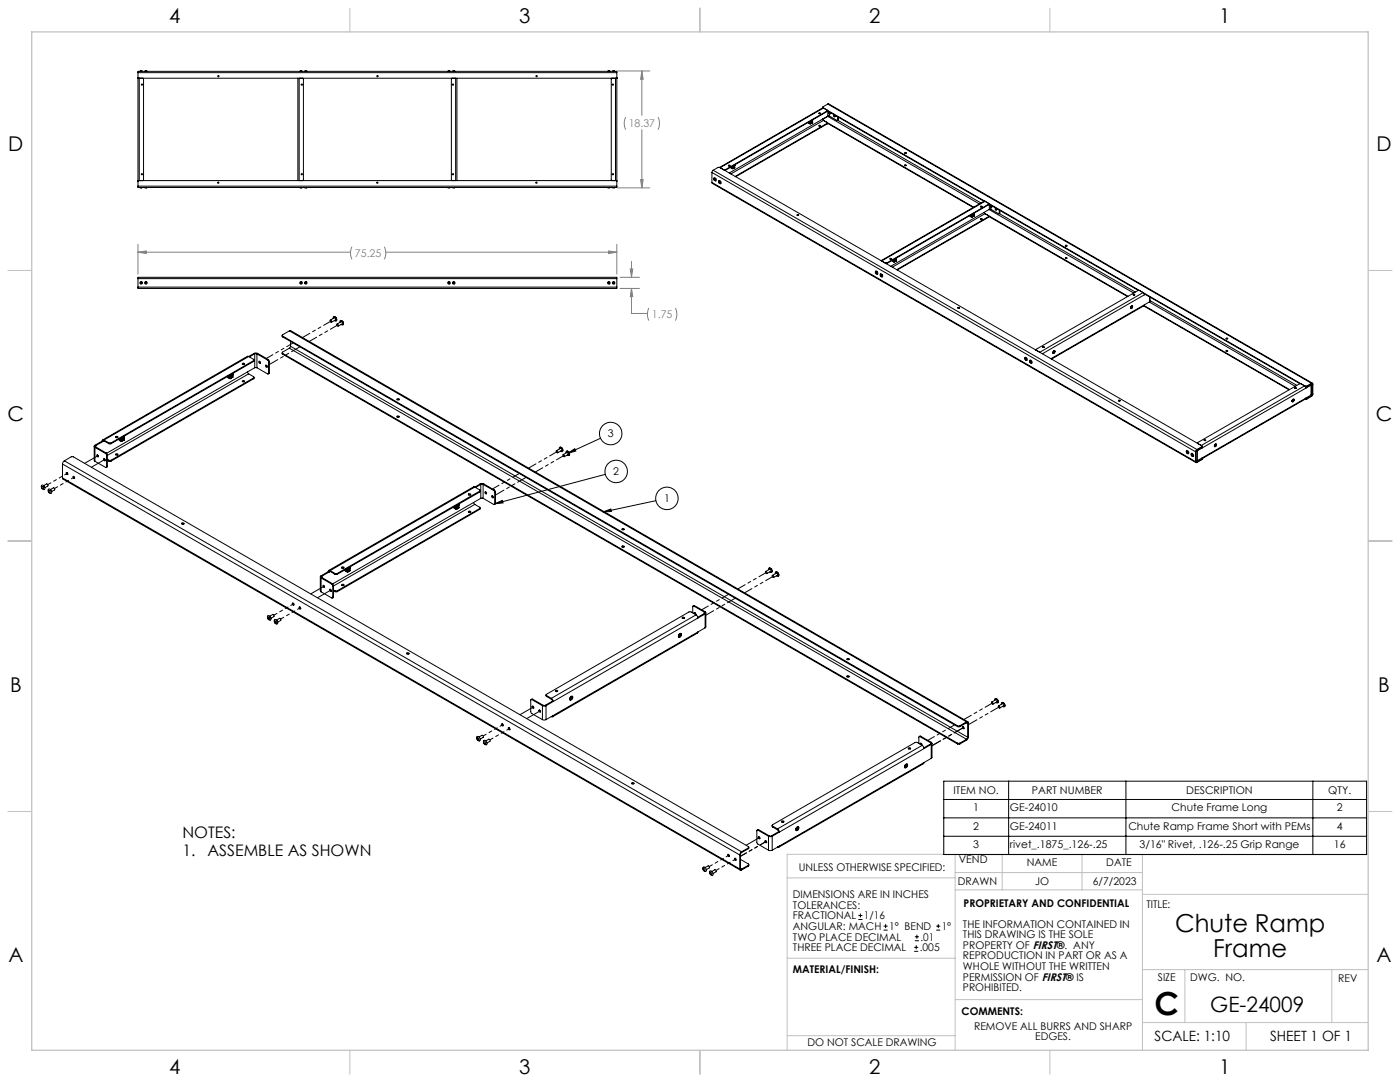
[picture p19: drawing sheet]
<svg xmlns="http://www.w3.org/2000/svg" width="559mm" height="432mm" viewBox="0 0 559 432" stroke-linecap="round" stroke-linejoin="round" font-family="sans-serif">
<defs><g id="words">
<text font-size="12.7" x="460.9" y="405.2">C</text>
<g font-size="9.9">
<text x="469" y="372">Chute Ramp</text>
<text x="484.2" y="381.9">Frame</text>
</g>
<text font-size="8.5" x="483.1" y="404">GE-24009</text>
<g font-size="8.1">
<text x="67.6" y="9.3">4</text>
<text x="207.3" y="9.3">3</text>
<text x="347" y="9.3">2</text>
<text x="486.7" y="9.3">1</text>
<text x="3.3" y="60.1">D</text>
<text x="549.4" y="60.1">D</text>
<text x="3" y="168">C</text>
<text x="549.1" y="168">C</text>
<text x="4" y="276">B</text>
<text x="550.1" y="276">B</text>
<text x="3.3" y="383.9">A</text>
<text x="549.4" y="383.9">A</text>
<text x="67.6" y="428.4">4</text>
<text x="207.3" y="428.4">3</text>
<text x="347" y="428.4">2</text>
<text x="486.7" y="428.4">1</text>
</g>
<g font-size="6.3">
<text x="72.8" y="334.4">NOTES:</text>
<text x="72.8" y="341.8">1.</text>
<text x="82.8" y="341.8">ASSEMBLE AS SHOWN</text>
</g>
<g font-size="5.6">
<text x="460.9" y="415.2">SCALE: 1:10</text>
<text x="507" y="415.2">SHEET 1 OF 1</text>
</g>
<g font-size="4.2" fill="#808080">
<text x="250.9" y="50.8">18.37</text>
<text x="141.7" y="102.6">75.25</text>
<text x="260.2" y="127">1.75</text>
</g>
<g font-size="4.2">
<text x="242.6" y="174.5">3</text>
<text x="244.8" y="189.6">2</text>
<text x="265" y="200.4">1</text>
<text x="380.6" y="316.9">ITEM NO.</text>
<text x="411.9" y="316.9">PART NUMBER</text>
<text x="473.5" y="316.9">DESCRIPTION</text>
<text x="530.2" y="316.9">QTY.</text>
<text x="388.5" y="323.8">1</text>
<text x="403.1" y="323.8">GE-24010</text>
<text x="467.6" y="323.8">Chute Frame Long</text>
<text x="533.6" y="323.8">2</text>
<text x="388.5" y="331.2">2</text>
<text x="403.1" y="331.2">GE-24011</text>
<text x="450.4" y="331.2">Chute Ramp Frame Short with PEMs</text>
<text x="533.6" y="331.2">4</text>
<text x="388.5" y="338.5">3</text>
<text x="403.1" y="338.5">rivet_.1875_.126-.25</text>
<text x="454.8" y="338.5">3/16&quot; Rivet, .126-.25 Grip Range</text>
<text x="532.4" y="338.5">16</text>
<text x="318.8" y="347.7">UNLESS OTHERWISE SPECIFIED:</text>
<text x="382.7" y="344.5">VEND</text>
<text x="409.9" y="345.7">NAME</text>
<text x="441.6" y="345.7">DATE</text>
<text x="382.3" y="353.3">DRAWN</text>
<text x="413.2" y="353.3">JO</text>
<text x="436.2" y="353.3">6/7/2023</text>
<text x="316.5" y="358.5">DIMENSIONS ARE IN INCHES</text>
<text x="316.5" y="362.7">TOLERANCES:</text>
<text x="384.6" y="361.9">PROPRIETARY AND CONFIDENTIAL</text>
<text x="457.6" y="362.3">TITLE:</text>
<text x="316.5" y="371.2">ANGULAR: MACH</text>
<text x="316.5" y="366.9">FRACTIONAL</text>
<text x="344.8" y="366.9">1/16</text>
<text x="354.9" y="371.2">1° BEND</text>
<text x="375.9" y="371.2">1°</text>
<text x="384.4" y="370.2">THE INFORMATION CONTAINED IN</text>
<text x="316.5" y="375.4">TWO PLACE DECIMAL</text>
<text x="367.4" y="375.4">.01</text>
<text x="384.4" y="374.4">THIS DRAWING IS THE SOLE</text>
<text x="316.5" y="379.6">THREE PLACE DECIMAL</text>
<text x="367.1" y="379.6">.005</text>
<text x="384.4" y="378.6">PROPERTY OF FIRST®. ANY</text>
<text x="384.4" y="382.9">REPRODUCTION IN PART OR AS A</text>
<text x="316.5" y="388.4">MATERIAL/FINISH:</text>
<text x="384.4" y="387.1">WHOLE WITHOUT THE WRITTEN</text>
<text x="384.4" y="391.3">PERMISSION OF FIRST® IS</text>
<text x="384.4" y="395.6">PROHIBITED.</text>
<text x="462.2" y="391.3">SIZE</text>
<text x="475.1" y="391.3">DWG. NO.</text>
<text x="534.1" y="391.8">REV</text>
<text x="383.8" y="405.1">COMMENTS:</text>
<text x="388.8" y="410.9">REMOVE ALL BURRS AND SHARP</text>
<text x="322.3" y="417.6">DO NOT SCALE DRAWING</text>
<text x="413.2" y="415.2">EDGES.</text>
</g>
</g></defs>
<g fill="none" stroke="#c0c0c0" stroke-width=".4">
<path d="M139.7 3.2v9.5M279.4 3.2v9.5M419.1 3.2v9.5M3.1 107.9h9.6M546.1 107.9h9.5M3.1 215.9h9.6M546.1 215.9h9.5M3.1 323.8h9.6M546.1 323.8h9.5M314.2 350.3h67M381.2 340.9v78.2M381.2 355.1h74.8"/>
<path d="M381.2 348.2h74.8M400 340.9v14.2M431.9 340.9v14.2M456 340.9v78.2M456 356.9h90.1M546.1 340.9h-231.9v78.2M314.2 382.4h67.2M381.2 398.9h74.8M456 387h90.1M472.9 387v21.1M531.6 387v21.1M139.7 419.1v9.6"/>
<path d="M279.4 419.1v9.6M314.2 413.3h67M419.1 419.1v9.6M456 408.1h90.1M497.4 408.1v11"/>
</g>
<path d="M12.7 12.7h533.4v406.4h-533.4z" fill="none" stroke="#c0c0c0" stroke-width=".5"/>
<g fill="none" stroke="#000" stroke-width=".4">
<path d="M55.1 31.2h.3M55.1 29v-.5h191.1v.5M55.1 30.9l.3 .3M55.1 29v45.3M55.1 29h191.1M55.3 31.2h.1M55.4 31.2h190.5M55.6 31.2v40.9M55.8 28.5h1M57 31.2l.3 .3v40.3l-.3 .3M57.7 28.5h1M118.9 31.2v40.9"/>
<path d="M119.4 31.2v40.9M119.7 28.5h.9M120.8 31.2l.3 .3v40.3l-.3 .3M121.6 28.5h1M178.7 28.5h1M180.5 31.2l-.3 .3v40.3l.3 .3M180.6 28.5h1M181.9 31.2v40.9M182.4 31.2v40.9M242.5 28.5h1M244.3 31.2l-.3 .3v40.3l.3 .3M244.4 28.5h1"/>
<path d="M245.7 31.2v40.9M245.9 31.2h.3M246 31.2h.1M246.2 30.9l-.3 .3M246.2 29v45.3M322.7 48.9l.6 .5M322.7 48.8v.1M322.7 48.9l.4 .2M323.1 49.1l.6 .3M323.3 49h.1M323.3 48.5l-.2 .6M323.3 49l-.1 .1"/>
<path d="M323.3 49.1h-.2M323.3 49.1h.1M323.3 49v.1M323.3 49.1h-.1M323.4 48.4l-.3 .7M323.7 48.4l.2 .1zM323.8 48.2h.1M323.8 48.2v.1M323.9 48.5l-.5 .5M323.9 48.3h.1M323.9 48.1v.1M323.9 48.5h.1"/>
<path d="M323.9 49h.1M323.9 48.2h.1M323.9 48.2h-.1M324 48.9h.1M324 48.9v.1M324 48l.2 .4M324 48.5a.39 .39 0 0 0-.5-.1 .39 .39 0 0 0-.1 .6M324 48.5l-.2 .5h-.4M324 49h.1M324 49h-.1M324 48.9l-.1 .1M324.1 48h.1"/>
<path d="M324.1 48l.1 .4M324.2 48.4l-.1 .5a.51 .51 0 0 1-.4 .5 .51 .51 0 0 1-.6-.3M326.9 45.3h.6M326.9 50.3h.6M328.4 47.5l.3 .5M328.4 42.8v.3M328.4 47.5l-37.3 21.5M328.5 43l192.4 111.1M328.5 43h.1M328.7 43.1l-41.3 23.8 1.6 .9 .5-.1M328.7 43.1l1.5 .9-.1 .3M328.7 43.1h-.4l-41.1 23.7"/>
<path d="M328.7 48l1.4 .9v.3M328.7 48l60 34.7M328.7 48l-37 21.4M330.1 44.3l-40.6 23.4M330.1 44.3v.2M330.1 49.2v.3M330.1 44.5l-40.6 23.5M330.1 49.2l-36.7 21.2M330.1 49.5l-36.4 21M330.2 44.1l-.1 .4M330.2 49.1l-.1 .4M330.2 44.2l62.5 36.1"/>
<path d="M330.2 49.2l58.2 33.6M330.4 46.3h.6M330.4 41.5l-1.9 1.1v.4M330.4 41.5h.4l193.1 111.4M330.4 46.5l-2 1.2M330.4 46.3l-2 1.2M330.4 41.5l193.1 111.5M330.4 44.3v2M330.4 46.5l60.5 34.9M330.6 46.2l-.2 .3M331 46.3l3.2 1.8 .2-.2M331 44.7v.1"/>
<path d="M331 45.5v.8M331.2 44.8l-.3 .1M331.8 45.2l-.5 .3M332.8 46l.4 .6-.3-.1zM333.1 45.9l-.3 .1M333.8 46.3l-.6 .3M334.4 46.6v1.3M334.4 48l57.1 33M334.6 47.8l-.3 .3M334.6 47.8l-.2 .1M334.6 46.7v1.1M55.1 72.1h.3"/>
<path d="M55.1 74.3v.5h191.1v-.5M55.1 74.3h191.1M55.3 72.1h.1M55.4 72.1l-.3 .3M55.4 72.1h190.5M55.8 74.8h1M57.7 74.8h1M119.7 74.8h.9M121.6 74.8h1M178.7 74.8h1M180.6 74.8h1M242.5 74.8h1"/>
<path d="M244.4 74.8h1M245.9 72.1h.3M245.9 72.1l.3 .3M246 72.1h.1M284.2 72.8l.1 .4 193.1 111.4M284.2 68.8l193 111.5M284.2 72.8l193 111.5M284.2 68.8v4M284.7 67.9l-.5 .9M284.7 67.9l193 111.5M285 71.3l.4 .2v.5zM287 72.1l.5 .1a.58 .58 0 0 1 .5 .7 .58 .58 0 0 1-.7 .5 .58 .58 0 0 1-.5-.7z"/>
<path d="M287 72.5l.4 .6-.3-.1zM287.2 66.8l-.5-.1-2 1.2M287.2 66.8l192.5 111.1v.4M289.5 68l-.2 .1M289.5 67.7v.3M290.8 66.2h.6M292.1 66.9l.1 .4h.5M292.1 66.9l-.4-.2 .5 .6M292.1 66.9h.1M292.2 66.9h.1M292.3 66.9h.1M292.3 66.4l-.2 .5"/>
<path d="M292.3 66.9l-.1 .1M292.3 66.8l-.1 .1M292.4 66.3l-.2 .6M292.6 66.3l.3 .2M292.7 66.3l.2 .2M292.7 67.2v.1M293 66.9h.1M292.9 66.5l-.3 .4-.2-.1M292.9 67h.1M292.9 66.5h.1M292.9 66.1h.1M292.9 66h.1"/>
<path d="M292.9 66v.1M292.9 66.9h.1M292.9 66.1h-.1M293 66l.2 .3M293.1 65.9h.1M293.1 65.9l.1 .4M293.2 66.3l-.1 .6a.44 .44 0 0 1-.5 .4 .44 .44 0 0 1-.4-.4M361.1 61.1h.6M361.1 66.1h.6M318.1 85.8h.7l-.5 .2zM318.7 85.9h-.5M318.7 85.9h.1"/>
<path d="M387.1 86.1l.6 .5M387.1 86v.1M387.1 86.1l.5 .3M387.6 86.4l.5 .2M387.7 85.7l-.1 .7M387.7 86.3h.1M387.7 86.2l-.1 .2M387.8 86.3h.1M387.8 86.3l-.1 .1M387.8 85.6l-.2 .8M388.1 85.6l.2 .1zM388.1 86.6h.1"/>
<path d="M388.3 85.4h.1M388.3 85.4v.1M388.3 85.7l-.5 .5M388.3 85.5h.1M388.3 85.3h.1M388.3 85.7h.2M388.4 86.1l-.1 .1M388.4 86.1h.1M388.4 85.3l-.1 .1M388.4 86.3h.1M388.4 86.2h.1M388.4 86.1v.1"/>
<path d="M388.4 85.3l.3 .2M388.5 85.7h-.4l-.3 .5M388.5 85.7l-.3 .6-.4-.1M388.5 86.1h.1M388.5 86.1l-.1 .1M388.5 85.2h.1M388.5 85.2l.2 .3M388.7 85.5l-.1 .6a.51 .51 0 0 1-.4 .5 .51 .51 0 0 1-.6-.2M388.7 85.5v.2M391.3 87.3l.7 .1-.3 .2zM391.4 82.5h.6M391.4 87.5h.6"/>
<path d="M392.8 80.3h.4M392.8 80.3l-41.1 23.7M392.9 84.7l.3 .6M392.9 84.7l-37.3 21.6M393.2 80.3l-41.3 23.8 1.5 .9h.5M393.2 80.3l1.4 .9-.1 .3M393.2 85.3l1.4 .8-.1 .4M393.2 85.3l57.1 33M393.2 85.3l-37 21.3M394.5 81.5l-40.6 23.5M394.5 81.5v.2M394.5 86.5v.2"/>
<path d="M394.5 81.7l-40.6 23.5M394.5 86.5l-36.6 21.1M394.5 86.7l-36.4 21M394.7 81.3l-.2 .4M394.7 86.3l-.2 .4M394.7 81.5l59.6 34.4M394.7 86.4l55.3 32M394.8 83.6l57.7 33.3M394.9 83.5h.6M394.9 83.5l-2 1.2M394.9 81.6v1.9M395.5 83.5l3.1 1.8 .3-.2"/>
<path d="M395.5 81.9v.2M395.5 82.7v.8M395.6 82l-.2 .1M396.3 82.4l-.6 .3M397.5 83.1l-.2 .2M398.2 83.5l-.6 .3M398.9 83.9v1.2M398.9 85.2l54.2 31.4M399.1 85l-.4 .3M399.1 85l-.2 .1M399.1 84v1M425.3 98.2h.5"/>
<path d="M425.3 97.9l.6 .2-.5 .1zM55.1 114.6v.5h191.1v-.5M55.1 111.2v-.5h191.1v.5M55.1 114.6h191.1M55.1 111.2h191.1M55.1 111.2v3.4M246.2 111.2v3.4M349.5 108.5l.4 .2v.5l-.4-.2zM351.4 109.4a.61 .61 0 0 1 .8 .3 .61 .61 0 0 1-.4 .8l-.4-.4zM351.4 109.7h.3l.2 .6-.4-.1zM353.9 105.2h-.1M353.9 105v.2"/>
<path d="M355.3 103.4h.5M356.2 103.9l.5 .6M356.2 103.9l.4 .2M356.6 104.1l.1 .4h.4M356.6 104.1h.1M356.7 104.1h.1M356.7 103.6l-.1 .5M356.7 104l.1 .1M356.8 104.1h.1M356.9 103.5l-.3 .6M357.1 103.5l.2 .2M357.2 104.5h-.1"/>
<path d="M357.3 104.1h.1M357.3 103.7l-.2 .4-.3-.1M357.3 104.2h.1M357.3 104.1v.1M357.3 103.3h.1M357.3 103.7h.2M357.4 103.3h.1M357.4 103.4h.1M357.4 104.1v.1M357.4 104.1h.1M357.4 103.3l-.1 .1M357.5 103.2l.2 .3"/>
<path d="M357.5 103.7l-.3-.3-.4 .6M357.5 103.7l-.4 .5-.3-.2M357.5 103.1l.2 .4M357.7 103.5l-.2 .6a.44 .44 0 0 1-.4 .4 .44 .44 0 0 1-.5-.4M425.3 103.1h.5M452.3 117.7h.6M456.2 116.8l.6 .9M456.7 117.2l62.1 35.9M456.8 117.7l-40.7 23.5M456.9 117.4h-.2M457.1 117.5l-.3 .2M458.8 118.5v2"/>
<path d="M459 118.6l-.2 1.9M459 120l58.6 33.8M112.6 133.8l.2 .6M112.8 134.1l269.4 155.5M112.8 134.1v.3M112.8 134.4l269.4 155.6M115.5 132l-2.8 1.7 .1 .4M115.5 132h.5l270.3 156M115.5 139l-2.8 1.6 .1 .4M115.5 132l270.3 156.1M115.5 139l270.3 156M116 138.2l-.5 .8"/>
<path d="M116 138.2l270.3 156M116 136.2v2M131.8 127.8l1.7-1 .4 .2v.7l-1.6 .9M133 127.1a.59 .59 0 0 1 .4-.8 .59 .59 0 0 1 .7 .6 .63 .63 0 0 1 .4 .8 .63 .63 0 0 1-.8 .4l-.2-.2M133.3 126.3h.2a1.22 1.22 0 0 1 .8 1.7M134.5 129.4v-.1a.48 .48 0 0 1 .5 .3 .48 .48 0 0 1-.2 .6zM134.5 129.3l1.6-.9 .6 .3v.5l-1.7 .9M135.7 128.7a.6 .6 0 0 1 .4-.8 .6 .6 0 0 1 .7 .5 .63 .63 0 0 1 .3 .9 .63 .63 0 0 1-.8 .3l-.1-.1M136 127.9l.3 .1a1.14 1.14 0 0 1 .7 1.5M382.3 122.8l.6-.1v.2l-.4 .1zM382.9 122.9l-.6 .1M382.9 122.9v.1"/>
<path d="M413.5 139.6v.1M413.5 139.5l40.7-23.5 .6-.1 1.4 .9-41.2 23.8zM416.2 138.6h.6M420.9 139.9v.7l-.6 .4M451.6 122.2l.2 .2zM451.6 122.1a.46 .46 0 0 1 .4 .7 .46 .46 0 0 1-.8 .1zM451.8 122.4l-.3 .4-.2-.1M451.8 122.4h.1M451.9 122.1v.7l-.6 .3M451.9 122.4l-.2 .5-.4-.1M451.9 122.4l-.3-.2-.3 .6M456.5 122.1l58 33.5"/>
<path d="M456.7 122l58 33.5M456.8 121.6l-.2 .4-36.9 21.3M456.8 121.6l-37.3 21.6M458.7 120.5l58.3 33.7M458.8 120.5l-2 1.1M489.4 135.2h.6M90.8 150.4l.8 .7M90.8 150.2v.2M90.8 150.4l.6 .3M91.4 150.7l.3 .4 .5-.1M91.4 150.7h.1M91.6 149.8l-.2 .9"/>
<path d="M91.6 150.6h.1M91.7 150.5h.1M91.7 150.5v.1M91.7 150.5l-.1 .2M91.7 150.6h.1M91.7 150.6l-.1 .1M91.8 149.7l-.3 1M92.2 149.6l.3 .2zM92.3 151h-.1M92.4 149.4h.1M92.4 149.3v.2M92.5 149.3h.1"/>
<path d="M92.5 149.5h.1M92.5 149.8a.45 .45 0 0 1-.1 .6 .45 .45 0 0 1-.6 0v.1M92.5 149.4l-.1 .1M92.5 149.8h.2M92.6 150.6h.1M92.5 149.3l-.1 .1M92.5 149.3v.1M92.6 150.5h.1M92.7 150.4h.1M92.6 149.2l.4 .4M92.7 149.8a.54 .54 0 0 0-.8-.1 .54 .54 0 0 0-.1 .8M92.7 149.8a.56 .56 0 0 1-.2 .7 .56 .56 0 0 1-.7 0"/>
<path d="M92.7 150.4l-.1 .1M92.7 149.2h.1M92.7 149.2l.3 .3M93 149.6a1.07 1.07 0 0 1-.3 1.1 1.07 1.07 0 0 1-1.2 .2v-.2M93 149.5v.2M96.7 152a.47 .47 0 0 1 .6-.2 .47 .47 0 0 1 .3 .5 .49 .49 0 0 1-.5 .1 .49 .49 0 0 1-.4-.4zM96.8 145.3l.8 .1M96.8 152.3h.8M96.8 145.3v.1M96.8 152.3h.1M98.8 148.4l.5 .8M99.3 142.3l2 1.1-.1 .5"/>
<path d="M99.3 142.3l-.6-.1-57.7 33.4M99.3 149.2l1.9 1.1v.5M99.3 142.3l-57.8 33.3M99.3 149.2l-56.5 32.6M101.2 143.9l-56.9 32.8M101.2 143.9v.4M101.2 150.8v.4M101.2 144.3l-56.9 32.8M101.2 150.8l-56.9 32.9M101.2 151.2l-56.9 32.8M101.4 143.7l-.2 .6M101.4 150.6l-.2 .6"/>
<path d="M101.4 141h1.4M101.4 141l.3 .2M101.4 141l-2.1 1.3M101.7 141.2h.9M101.7 146.8h.9M101.7 146.8l-59.2 34.1M101.7 141.2l-2.1 1.2M101.7 141.2v5.6M102.6 146.8l4.2 2.4 .4-.3M102.6 141.2v5.6M102.6 141.2l4.2 2.5M102.8 141l-.2 .2"/>
<path d="M102.8 141l4.3 2.5M103.3 144.3a.4 .4 0 0 1 .6 .1 .4 .4 0 0 1-.3 .6zM103.6 144.2l.4 .7M106.1 145.7h.1a.43 .43 0 0 1 .4 .4 .43 .43 0 0 1-.3 .4zM106.3 145.7l.3 .7M106.8 143.7l.4 .7M107.1 143.5l.4 .8M107.1 143.5l-.3 .2M107.2 144.4v4.5M107.5 148.8l-.4 .4M107.5 144.3l-.3 .1M107.5 148.8l-.3 .1"/>
<path d="M107.5 144.3v4.5M112.6 140.8l.2 .6M112.8 141v.4M112.8 141l269.4 155.6M112.8 141.4l269.4 155.5M158.4 159.2l.5-.1 .5 .2-.5 .3zM158.5 159.5h.8M409.1 142.7l.8 .2a.53 .53 0 0 1 .2 .7 .53 .53 0 0 1-.7 .3 .53 .53 0 0 1-.3-.6zM409.2 143l.4 .2v.4l-.3-.1zM411.1 143.8l.7 .2a.54 .54 0 0 1 .2 .7 .54 .54 0 0 1-.6 .3 .54 .54 0 0 1-.4-.6zM411.1 144.1l.4 .2-.1 .5zM420.5 140.2l.3 .1"/>
<path d="M420.5 140.1l.3 .2M420.6 140.1a.35 .35 0 0 1 .5 0 .35 .35 0 0 1-.1 .5l-.1 .1a.39 .39 0 0 1-.5 .4 .39 .39 0 0 1-.1-.7zM420.8 140.3l-.2 .4-.3-.1M420.8 140.3h.1M420.9 140.3l-.3 .5-.3-.2M420.9 140.3v-.1a.39 .39 0 0 0-.5 0 .39 .39 0 0 0-.1 .4M446.5 160h.5M447 160h.1M489.4 140.2h.6M515.9 159.5a.4 .4 0 0 1 .7-.1 .4 .4 0 0 1-.2 .7 .42 .42 0 0 1-.7 .2 .42 .42 0 0 1 .1-.7zM516 159.5l.2 .1M516.2 159.6l-.3 .5-.2-.2"/>
<path d="M516.2 159.6l.2 .1M516.4 159.7l-.4-.3-.3 .5M516.4 159.7l-.3 .5-.4-.3M516.4 159.3l-.1 .8-.5 .2M516.8 154.9h.1M516.8 154.9h.5M520.7 154l.6 .9M520.9 154.1h.7M520.9 154.1h.1M520.9 159.3h.7M521.3 158.9l-.2 .3-41.3 23.8M521.3 158.9l-41.3 23.8"/>
<path d="M521.3 154.9l-41.3 23.8M521.6 154.3l-.5 .1M521.6 159l-.4 .1M521.6 154.1v.2M521.6 159v.3M523.1 153.6l.2 .1M523.1 153.6l-1.9 1.1M523.1 153.5v.1M523.2 157.7l.3 .2M523.2 153.4l-.1 .2M523.3 153.7l-2 1.2M523.3 153.7v4"/>
<path d="M523.3 157.7l-2 1.2M523.5 153.2l-.2 .5M523.5 153.2l.3 .2M523.5 153l.4-.1 .1 .4M523.5 153v.2M523.5 157.9v.3M523.5 153l-1.9 1.1M523.5 153.2l-1.9 1.1M523.5 157.9l-1.9 1.1M523.5 158.2l-1.9 1.1M523.5 153.4v4l-.2 .3M523.5 157.2l.3 .2"/>
<path d="M523.8 157.4l-.3 .5M523.8 153.4v4M524 157.3l-.5 .9M524 153.3l-.2 .1M524 157.3l-.2 .1M524 153.3v4M37.6 178.1v5.7l.3 .3M37.9 177.7l-.3 .3 .3 .5M37.9 178.5v5.6M37.9 178.5l4.2 2.5M37.9 177.7l.3 .1M38.2 177.8l-.2 .3 .2 .3"/>
<path d="M38.2 178.4l-.3 .1M38.2 178.4l4.2 2.4M38.2 177.8v.6M40.7 176l-2.8 1.7M40.7 176l.4 .2M41.1 176.2l-2.9 1.6M41.5 175.6l-.4-.1-.4 .5M41.5 175.9h-.3l-.1 .3M41.5 175.6l2 1.1M41.5 175.6v.3M41.5 175.9l2 1.2M41.5 175.9l-.4 .3"/>
<path d="M43.5 176.7h.8M43.5 177.1h.8M43.5 176.7v.4M44.3 176.7v.4M46.1 174.3a.44 .44 0 0 1 .6-.2 .44 .44 0 0 1 .3 .5h-.8zM46.2 174.6h.8M47.4 175.3l.2 .4 .6 .4M47.4 175.3l.6 .3M48 175.6l.2 .5h.6M48 175.6h.1M48.2 175.5h.1M48.2 175.6h.1"/>
<path d="M48.2 175.5v.1M48.2 174.8l-.2 .8M48.3 175.5h-.1M48.3 175.5h.1M48.3 175.5l-.1 .1M48.4 174.7l-.3 .9M48.8 174.7l.3 .2zM48.8 176v.1M49 175.6l.1 .2M49 175.6h.1M49.1 175.6v.1M49.1 175.6h.1"/>
<path d="M49.1 174.9a.43 .43 0 0 1-.1 .6 .43 .43 0 0 1-.6-.1M49.1 174.9h.2M49.1 174.4h.1M49.1 174.5h.1M49.1 175.7h.1M49.1 175.5l.1 .1M49.1 174.4v.1M49.2 175.6h.1M49.2 174.4l-.1 .1M49.2 174.5h-.1M49.2 174.4h.1M49.2 175.6l-.1 .2"/>
<path d="M49.2 174.4h-.1M49.2 174.2l.4 .6M49.3 174.9v-.1a.61 .61 0 0 0-.7 0 .61 .61 0 0 0-.2 .6M49.3 174.9a.51 .51 0 0 1-.2 .7 .51 .51 0 0 1-.7-.2M49.4 174.2h.1M49.4 174.2l.2 .5M49.6 174.8a.96 .96 0 0 1-.4 1 .96 .96 0 0 1-1.1 0v-.2M49.6 174.7v.1M158.4 166.2l.1-.1a.4 .4 0 0 1 .6-.2 .4 .4 0 0 1 .1 .6h-.5zM158.5 166.4h.8M222.1 179.9l1.6-1 .4 .2 .1 .6-1.6 1M223.2 179.2a.6 .6 0 0 1 .5-.8 .6 .6 0 0 1 .7 .6 .63 .63 0 0 1 .3 .9 .63 .63 0 0 1-1 .1"/>
<path d="M223.6 178.4l.3 .1a1.14 1.14 0 0 1 .6 1.6M226.3 180h.1a1.22 1.22 0 0 1 .9 1.6M239.7 174.9l-13.1 6M473.6 179.9l.7 .2a.56 .56 0 0 1 .2 .8 .56 .56 0 0 1-.8 .2 .56 .56 0 0 1-.2-.8zM477.7 179.8h-.1M477.7 179.4l-.5 .9M477.7 179.6l-.3 .6M477.7 179.8l.2 .1M477.7 179.4v.2M477.9 179.9l-.5 .1M477.9 176.8v.1M477.9 179.9v3.9"/>
<path d="M478 176.6l40.7-23.4 .5-.1 1.5 .9-41.2 23.8-1.5-.8zM479.7 178.5l.1-.4 .2 .6M479.7 178.3l-2 1.1M479.7 178.3v.2M479.7 178.5l-2 1.1M479.8 178.4v.2M479.8 178.6l-2.1 1.2M479.8 178.6l.2 .1M480 178.7l-2.1 1.2M480.7 175.8h.1M480.7 175.8h.5M484.9 177.4l.5 .1-.4 .6-.2-.1z"/>
<path d="M484.9 177.4a.37 .37 0 0 1 .6-.2 .37 .37 0 0 1 0 .6l-.2 .3a.36 .36 0 0 1-.5 .1 .36 .36 0 0 1 0-.5zM485 177.3l.2 .2M485.2 177.5l-.2 .4-.2-.1M485.2 177.5h.2M485.4 177.2v.7l-.6 .3M16.6 193.7a.94 .94 0 0 1 1.2 .5 .94 .94 0 0 1-.3 1.2 1.14 1.14 0 0 1-.9-1.7M16.7 194.2l.2-.1a.44 .44 0 0 1 .5 .4 .44 .44 0 0 1-.4 .5l-.3-.4zM17.4 193.8l1.2-.7 .4 .2 .1 .6-1.2 .7M19.4 195.7h.2a.46 .46 0 0 1 .5 .4 .46 .46 0 0 1-.4 .5zM20.1 195.4l1.2-.7 .4 .2 .1 .6-1.2 .7M20.2 196.9h-.1a.94 .94 0 0 1-.9-.7 .94 .94 0 0 1 .6-1.1 1.09 1.09 0 0 1 .4 1.9M24.9 190.7l.3 .5 270.3 156"/>
<path d="M24.9 185.2l270.4 156M24.9 190.7l270.4 156.1M24.9 185.2v5.5M25.7 183.9l-.8 1.3M25.7 183.9l2.8-1.6h.8l269.4 155.6v.5M25.7 183.9l270.3 156M26.4 188.6l.5 .1 .2 .6a.5 .5 0 0 1-.6-.1 .5 .5 0 0 1-.1-.6zM26.7 188.6l.4 .6M29.2 190.1h.1a.43 .43 0 0 1 .5 .3 .43 .43 0 0 1-.3 .5zM29.4 190.1l.4 .7M37.9 184.1l4.4 2.5 .2-.3M38.6 181.6l.2-.1a.43 .43 0 0 1 .5 .3 .43 .43 0 0 1-.4 .5z"/>
<path d="M38.9 181.5l.4 .7M41.4 183.1l.1-.1a.43 .43 0 0 1 .5 .4 .43 .43 0 0 1-.3 .5zM41.6 183.1l.4 .6M42.1 181l.4 .8M42.4 180.8l.4 .8M42.4 180.8l-.3 .2M42.5 181.8v4.5M42.8 186.1l-.4 .4M42.8 181.6l-.3 .2M42.8 186.1l-.3 .2M42.8 181.6v4.5M42.8 183.3l.7 .4"/>
<path d="M42.8 183.7l.7 .3M43.5 183.7h.8M43.5 184h.8M43.5 183.7v.3M44.3 183.7v.3M46.1 181.2h.1a.4 .4 0 0 1 .6-.2 .4 .4 0 0 1 .2 .5l-.6 .1zM46.2 181.5h.8M46.2 181.5h.1M187 197.5h.8M187.1 197.1h.7a.37 .37 0 0 1-.4 .5 .37 .37 0 0 1-.3-.5zM189.5 194.4l2.1 1.1-.1 .5M189.5 194.4l-.5-.1-57.8 33.3"/>
<path d="M189.5 194.4l-57.7 33.3M191.5 196l-56.9 32.8M191.5 196v.4M191.5 196.4l-56.9 32.8M191.6 193.1h1.5M191.6 193.1l.3 .2M191.6 193.1l-2.1 1.3M191.7 195.8l-.2 .6M191.9 193.3h.9M191.9 198.9h.9M191.9 198.9l-2.8 1.6M191.9 193.3l-2.1 1.2"/>
<path d="M191.9 193.3v5.6M192.8 198.9l4.3 2.4 .3-.3M192.8 193.3v5.6M192.8 193.3l4.2 2.4M193.1 193.1l-.3 .2M193.1 193.1l4.2 2.5M193.6 196.4a.4 .4 0 0 1 .5 .2 .4 .4 0 0 1-.2 .5zM193.8 196.3l.4 .7M196.3 197.9l.1-.1a.43 .43 0 0 1 .5 .4 .43 .43 0 0 1-.3 .4zM196.5 197.8l.4 .7M197 195.7l.4 .8M197.3 195.6l.5 .8"/>
<path d="M197.3 195.6l-.3 .1M197.4 196.5v4.5M197.8 196.4l-.4 .1M197.8 196.4v4.5M224.8 181.4l1.6-.9 .5 .3v.5l-1.7 .9M226 180.8a.59 .59 0 0 1 .4-.8 .59 .59 0 0 1 .7 .6 .63 .63 0 0 1 .3 .9 .63 .63 0 0 1-1 .1M226.6 180.9l2.8-1.8 .4 .9zM241.6 189.3l-44.2 11.7M261.8 199.8l-21.1 4.5M473.6 180.3h.4l.1 .5-.4-.1zM475.5 181l.7 .3a.53 .53 0 0 1 0 .9 .53 .53 0 0 1-.7-.6zM475.6 181.3l.4 .2v.4h-.3z"/>
<path d="M477.2 184.3l.2 .3h.3M477.2 180.3v4M477.4 184.1l.3 .2M477.4 180.2l-.2 .1M477.4 180.2v3.9M477.4 184.1l-.2 .2M477.7 184.3v.3M477.9 183.8l-.5 .2M479.7 182.8h.1M479.7 182.8v.4M479.7 183.2v.2M479.7 183.2l-2 1.1"/>
<path d="M479.7 183.4l-2 1.2M480 182.7l-.3 .7M480 182.7l-2.1 1.1M72.6 209.1h.8M72.6 208.7l.8 .1a.41 .41 0 0 1-.4 .4 .41 .41 0 0 1-.4-.5zM181.1 202.5l.8 .7M181.1 202.4v.1M181.1 202.5l.5 .3M181.6 202.8l.4 .4 .5-.1M181.6 202.8h.2M181.9 202.7h.1M181.9 201.9l-.3 .9"/>
<path d="M181.9 202.6l-.1 .1M182 202.7h.1M182 202.7l-.1 .1M182.1 201.8l-.3 1M182.4 201.8l.3-.2a.56 .56 0 0 1 .1 .8 .56 .56 0 0 1-.8 .2zM182.4 201.8l.3 .1zM182.7 201.4v.2M182.7 201.5h.1M182.7 201.9l-.3 .7-.4-.2v.3M182.7 201.6h.1M182.7 201.4h.1M182.8 201.4h.1"/>
<path d="M182.8 202.6v.1M182.8 201.5h-.1M182.8 201.4h-.1M182.8 202.5h.1M182.8 202.5v.1M182.8 202.6h.1M182.9 202.6h.1M182.9 202.4l.1 .1M182.9 202.4v.1M182.9 201.3l.3 .4M182.9 201.9h-.2M183 202.5l-.2 .2"/>
<path d="M183 201.3l.2 .3M183 201.2v.1M183.2 201.7v.2a.88 .88 0 0 1-.4 1 .88 .88 0 0 1-1-.1M183.2 201.6v.2M187 204.1a.44 .44 0 0 1 .5-.2 .44 .44 0 0 1 .3 .5l-.5 .1zM187 204.4h.8M189.1 200.5l.4 .8M189.1 200.5l-56.3 32.5M189.5 201.3l2.1 1.2-.1 .5M189.5 201.3l-56.4 32.6M191.5 203v.3M191.5 203l-56.9 32.8"/>
<path d="M191.5 203.3l-56.9 32.8M191.7 202.7l-.2 .6M197.4 201l3.1-1.3 .3 1zM197.8 200.9l-.5 .4M197.8 200.9l-.4 .1M240.7 204.3l3.1-1.2 .2 1zM248.2 211.1a.49 .49 0 0 1 .6-.2 .49 .49 0 0 1 .3 .4 .49 .49 0 0 1-.5 .2 .49 .49 0 0 1-.4-.4zM248.2 218a.47 .47 0 0 1 .6-.2 .47 .47 0 0 1 .3 .4 .49 .49 0 0 1-.5 .2 .49 .49 0 0 1-.4-.4zM248.3 211.3h.8M248.3 218.3h.8M127.8 230.2v5.6l.4 .4M128.2 236.2l4.2 2.5 .4-.3"/>
<path d="M128.2 229.8a.44 .44 0 0 0-.4 .4 .44 .44 0 0 0 .4 .4M128.2 230.6v5.6M128.2 230.6l4.2 2.5M128.2 229.8l.2 .1M128.4 229.9v.6M128.4 230.5l4.2 2.4M128.4 230.5l-.2 .1M128.9 233.7l.2-.1a.43 .43 0 0 1 .4 .3 .43 .43 0 0 1-.3 .5zM129.2 233.6l.3 .7M129.2 233.6h.1M131 228.1l-2.8 1.7M131 228.1l.3 .2"/>
<path d="M131.3 228.3l-2.9 1.6M131.6 235.2a.4 .4 0 0 1 .5 .2 .4 .4 0 0 1-.2 .6zM131.8 227.7a.44 .44 0 0 0-.6-.1 .44 .44 0 0 0-.2 .5M131.8 228l-.5 .3M131.8 227.7l1.9 1.1M131.8 227.7v.3M131.8 228l1.9 1.2M131.9 235.2l.4 .6M132.4 233.1l.4 .8M132.6 232.9l.5 .8M132.6 232.9l-.2 .2M132.8 233.9v4.5"/>
<path d="M133.1 238.2l-.4 .5M133.1 233.7l-.3 .2M133.1 238.2l-.3 .2M133.1 233.7v4.5M133.1 235.4l.6 .4M133.1 235.8l.6 .3M133.7 228.8h.9M133.7 229.2h.9M133.7 235.8h.9M133.7 236.1h.9M133.7 228.8v.4M133.7 235.8v.3"/>
<path d="M134.6 228.8v.4M134.6 235.8v.3M136.5 226.7h.7M136.5 233.6h.7M136.5 226.3a.4 .4 0 0 1 .5-.2 .4 .4 0 0 1 .2 .6 .4 .4 0 0 1-.6 .2 .4 .4 0 0 1-.1-.6zM136.5 233.2h.7a.37 .37 0 0 1-.4 .5 .37 .37 0 0 1-.3-.5zM138.3 227.7l.2 .5 .6-.1M138.3 227.7l-.6-.3 .1 .4 .7 .4M138.3 227.7h.1M138.5 227.6h.1M138.5 227.7h.1M138.5 226.9l-.2 .8"/>
<path d="M138.5 227.5v.1M138.5 227.6v.1M138.5 227.6l-.1 .1M138.6 227.6h.1M138.6 227.6l-.2 .1M138.6 227.6h-.1M138.7 226.8l-.3 .9M139 226.8l.3 .2zM139.3 227.7v.1M139.3 226.6h.1M139.3 227a.41 .41 0 0 1-.1 .6 .41 .41 0 0 1-.6-.1M139.3 227.8h.1"/>
<path d="M139.3 227.6v.2M139.3 227.7l.1 .1M139.3 227.6l.2 .1M139.3 227h.3M139.3 227.6l.1 .1M139.4 226.5h.1M139.4 227.8h.1M139.4 227.8l-.1 .1M139.4 226.5v.1M139.4 227.7v.1M139.4 226.6h.1M139.4 227.6l.1 .1"/>
<path d="M139.4 227.6h.1M139.5 226.5h.1M139.5 227.7h.1M139.5 227.7l-.1 .1M139.5 226.3l.3 .6M139.6 227l-.1-.1a.59 .59 0 0 0-.7 0 .59 .59 0 0 0-.2 .6M139.6 227a.52 .52 0 0 1-.3 .7 .52 .52 0 0 1-.7-.2M139.6 226.3h.1M139.6 226.3l.2 .6M139.8 226.9a.94 .94 0 0 1-.3 1 .94 .94 0 0 1-1.1 0v-.2M305.6 228.1l1.7-1 .4 .4v.5l-1.6 .9M306.8 227.4a.6 .6 0 0 1 .5-.8 .6 .6 0 0 1 .6 .7 .62 .62 0 0 1 .3 .9 .62 .62 0 0 1-1 0"/>
<path d="M307.1 226.7a1.19 1.19 0 0 1 1 1.6M308.3 229.6l1.7-.9 .3 .2 .1 .6-1.6 1M309.5 229a.55 .55 0 0 1 .3-.8 .55 .55 0 0 1 .7 .4 .73 .73 0 0 1 .4 .8 .73 .73 0 0 1-.6 .6l-.3-.2M309.8 228.2a1.19 1.19 0 0 1 1 1.7M106.9 245.8a.94 .94 0 0 1 1.1 .5 .94 .94 0 0 1-.3 1.2 1.22 1.22 0 0 1-.8-1.7zM107 246.3l.2-.1a.44 .44 0 0 1 .4 .5 .44 .44 0 0 1-.4 .4zM107.7 245.9l1.2-.7 .4 .2 .1 .6-1.2 .7M109.5 247.4a.96 .96 0 0 1 1.2 .4 .96 .96 0 0 1-.2 1.2l-.9-.6zM109.6 247.8h.3a.44 .44 0 0 1 .4 .4 .44 .44 0 0 1-.4 .5zM110.4 247.5l1.1-.7 .6 .3-.1 .5-1.2 .7M116.7 240.7a.4 .4 0 0 1 .6 .2 .4 .4 0 0 1-.3 .6zM116.9 240.7l.4 .6"/>
<path d="M119.4 242.3a.4 .4 0 0 1 .5 .2 .4 .4 0 0 1-.2 .5zM119.6 242.2l.5 .7M271.1 253a.5 .5 0 0 1 .8-.1 .5 .5 0 0 1 0 .7 .6 .6 0 0 1-.4 .7 .6 .6 0 0 1-.7-.4zM271.3 253l.3 .2zM271.6 253.2a.43 .43 0 0 1-.2 .6 .43 .43 0 0 1-.5-.1M271.6 253.2h.1M271.7 253.2a.53 .53 0 0 1-.1 .7 .53 .53 0 0 1-.7-.1M271.7 253.2v-.1a.59 .59 0 0 0-.7 0 .59 .59 0 0 0-.1 .7M271.8 252.8l.1 .4a1.09 1.09 0 0 1-1 1.1M272.3 246.5l.1-.1a.4 .4 0 0 1 .5-.2 .4 .4 0 0 1 .2 .6h-.5zM272.3 246.7h.8M276.9 241.9l-.4 .1v2.6"/>
<path d="M276.9 241.9l4.2 2.4M277.1 244.9v-.3a.5 .5 0 0 1 .5 .1 .5 .5 0 0 1 .1 .6M277.2 241.7l-.6 .1M277.2 241.7l-.3 .2M277.2 241.7l4.2 2.4M277.3 244.5l.4 .7M277.8 245.4l.8 1.2M277.8 245.4l-2-1.2h-.8l-56.9 32.9v.5M277.8 245.4l-57.7 33.3M278.6 252.2l-.3 .5-57.7 33.3M278.6 246.6l-57.8 33.4M278.6 252.2l-57.8 33.3"/>
<path d="M281.1 244.3l.2 .2-.2 .3M281.1 244.8l.3 .2M281.1 244.8l-2.6 1.5M281.1 244.3v.5M281.4 244.1l.3 .3-.3 .6M281.4 245l-2.8 1.6M281.4 245v5.5M281.4 250.5l-2.8 1.7M281.4 244.1l-.3 .2M281.7 244.5v5.7l-.3 .3M162.5 260.6h.7a.37 .37 0 0 1-.4 .5 .37 .37 0 0 1-.3-.5zM163.2 260.9h-.8"/>
<path d="M163.2 260.9h.1M212.3 279.2l-.5 .2 .1 5 4.6 2.8M212.3 279.2l4.2 2.4M212.6 279l-.7 .2M212.6 279l-.3 .2M212.6 279l4.2 2.4M217.9 277.3l.2 .6M218.1 277.6l2 1.1M218.1 277.9l2 1.1M218.1 277.6v.3M220.1 279l.4 .8M220.1 278.7l.7 1.3"/>
<path d="M220.1 278.7v.3M220.5 279.8l.3 .2M220.5 279.8l-2.8 1.6M220.8 280l-2.9 1.6M221.8 275.9h.8M227.8 278.2l.2-.2a.54 .54 0 0 1 .2 .7 .54 .54 0 0 1-.7 .2zM227.9 278.1l.2 .2zM227.9 278a.55 .55 0 0 1 .8 .1 .55 .55 0 0 1-.3 .8 .59 .59 0 0 1-1 .4 .59 .59 0 0 1 .2-1zM228.1 278.3l-.3 .6-.3-.1M228.1 278.3l.3 .1M228.4 277.8l.1 .2a1.05 1.05 0 0 1-1 1.3M338 262.9a.44 .44 0 0 1 .6-.2 .44 .44 0 0 1 .2 .5h-.7z"/>
<path d="M338 269.8a.44 .44 0 0 1 .6-.2 .44 .44 0 0 1 .2 .6h-.5zM338.1 263.2h.8M338.1 270.1h.8M397.3 278.8a1.04 1.04 0 0 1 1 .6 1.04 1.04 0 0 1-.3 1.2l-.5-.3M397.3 278.8l-.3 .7M397.4 278.8a1.19 1.19 0 0 1 .9 1.6M190.4 294a1.04 1.04 0 0 1 1.1 .5 1.04 1.04 0 0 1-.1 1.2 1.15 1.15 0 0 1-1-1.7zM190.4 294.5a.47 .47 0 0 1 .6 .3 .47 .47 0 0 1-.1 .6zM191.2 294.1l1.2-.7 .5 .4v.5l-1.2 .7M193.1 295.6a1 1 0 0 1 1.1 .4 1 1 0 0 1-.1 1.3 1.18 1.18 0 0 1-1-1.7zM193.1 296.1a.47 .47 0 0 1 .6 .2 .47 .47 0 0 1-.2 .6zM193.9 295.7l1.2-.7 .4 .2 .1 .6-1.2 .7"/>
<path d="M200.3 288.9h.1a.43 .43 0 0 1 .4 .3 .43 .43 0 0 1-.3 .5zM200.4 288.9l.5 .7M203 290.4l.4 .3 .1 .5a.5 .5 0 0 1-.6-.2 .5 .5 0 0 1 .1-.6zM203.2 290.4l.4 .7M212.5 281.8h.1a.43 .43 0 0 1 .4 .4 .43 .43 0 0 1-.3 .4zM212.7 281.8l.4 .7M215.1 283.5a.41 .41 0 0 1 .5 .1 .41 .41 0 0 1-.2 .6zM215.4 283.4l.4 .7M215.4 283.4h.1M216.5 281.6h1.4M216.5 287.2h1.4M216.5 281.6v5.6"/>
<path d="M216.8 281.4h.9M216.8 281.4l-.3 .2M217.7 281.4l.2 .2M217.9 281.6v5.6M220.1 286h.1M220.8 285.5a.44 .44 0 0 1-.2 .5 .44 .44 0 0 1-.5 0M220.8 285.5l-2.9 1.7M362.5 298.6a.42 .42 0 0 1 .6-.2 .42 .42 0 0 1 .2 .5h-.6zM362.6 298.8h.8M367.2 294l-.5 .1v2.6M367.2 294l4.2 2.4M367.3 297v-.3a.5 .5 0 0 1 .6 .1 .5 .5 0 0 1 0 .6"/>
<path d="M367.5 293.8l-.6 .1M367.5 293.8l-.3 .2M367.5 293.8l4.2 2.4M367.6 296.6l.4 .7M368.1 297.5l.7 1.2M368.1 297.5l-2-1.2h-.9l-56.8 32.8v.6M368.1 297.5l-57.8 33.3M368.8 298.7l-57.7 33.4M371.4 296.4v.5M371.4 296.9l.3 .2M371.4 296.9l-2.6 1.5M371.7 296.2a.44 .44 0 0 1 .3 .5 .44 .44 0 0 1-.3 .4"/>
<path d="M371.7 297.1l-2.9 1.6M371.7 297.1v5.5M371.7 296.2l-.3 .2M372 296.7v5.5l-.3 .4M382.2 290h.9M382.2 289.6h.9M382.2 296.6h.9M382.2 296.9h.9M382.2 289.6v.4M382.2 296.6v.3M383.1 289.6v.4M383.1 296.6v.3"/>
<path d="M384.2 290h.1a.43 .43 0 0 1 .5 .3 .43 .43 0 0 1-.3 .5zM384.4 290l.4 .7M385.8 288.1l.5-.1 .2 .5M385.8 288.4l.5 .3M385.8 288.1l-2.7 1.5M385.8 288.1v.3M385.8 295v.3M385.8 288.4l-2.7 1.6M385.8 295l-2.7 1.6M385.8 295.3l-2.7 1.6M386.3 294.2l-.5 .8M386.3 288.7v5.5"/>
<path d="M386.5 294.1l-.7 1.2M386.5 288.5l-.2 .2M386.5 294.1l-.2 .1M386.5 288.5v5.6M395.9 280.2l1.6-1 .4 .3v.6l-1.6 .9M398.5 281.7l1.7-.9 .5 .4v.4l-1.7 1M400 280.3a1.04 1.04 0 0 1 1 .7 1.04 1.04 0 0 1-.3 1.1l-.5-.2M400 280.3l-.3 .8M400 280.3a1.15 1.15 0 0 1 1 1.7M252.2 312.8h.8M252.3 312.4l.7 .1a.4 .4 0 0 1-.4 .4 .4 .4 0 0 1-.3-.5zM361.4 305.2a.5 .5 0 0 1 .8-.2 .5 .5 0 0 1 0 .8 .62 .62 0 0 1-.4 .7 .62 .62 0 0 1-.8-.3 .62 .62 0 0 1 .2-.8z"/>
<path d="M361.4 305.2l.4 .2M361.5 305.1l.3 .3M361.8 305.4l-.4 .6-.3-.2M361.8 305.4h.2M362 305.4v-.1a.53 .53 0 0 0-.7-.1 .53 .53 0 0 0-.2 .6M362 305.4a.53 .53 0 0 1-.3 .6 .53 .53 0 0 1-.6 0v-.2M362 304.9a1.06 1.06 0 0 1-.9 1.5M368.8 304.3l-.2 .5-57.8 33.3M368.8 304.3l-57.7 33.3M371.7 302.6l-2.9 1.7M376.7 311.7h168.8v29.3h-168.8zM376.7 319.1h168.8"/>
<path d="M402.6 311.7v29.3M449.4 311.7v29.3M524 311.7v29.3M296 339.9l-.7 1.3M296 339.9v.4M298.7 338.4l-2.7 1.5M298.7 338.4v.3M298.7 338.7l-2.7 1.6M298.9 338.1l-.2 .6M302.5 331.3l-.4 .2 .1 4.9 4.5 2.9M302.5 331.3l4.2 2.4M302.8 333.9h.1a.43 .43 0 0 1 .4 .4 .43 .43 0 0 1-.3 .5l-.4-.5z"/>
<path d="M302.8 331.2l-.6 .1M302.8 331.2l-.3 .1M302.8 331.2l4.2 2.4M302.9 333.9l.4 .7M305.4 335.5h.1a.43 .43 0 0 1 .5 .3 .43 .43 0 0 1-.3 .5zM305.6 335.5l.4 .7M306.7 339.3h1.5M306.7 333.7h1.5M306.7 333.7v5.6M307 333.6h.9M307 333.6l-.3 .1M307.9 333.6l.3 .1"/>
<path d="M308.2 329.4l.2 .6M308.2 333.7v5.6M308.4 330l1.9 1.2M308.4 329.7v.3M308.4 329.7l1.9 1.1M310.3 330.8l.8 1.3M310.3 331.2l.5 .7M310.3 338.1h.1M310.3 330.8v.4M310.8 331.9l-2.9 1.7M310.8 331.9l.3 .2M311.1 337.6l-.4 .6-.4-.1"/>
<path d="M311.1 337.6l-2.9 1.7M311.1 332.1l-2.9 1.6M312.1 327.7l.5-.1 .3 .4a.44 .44 0 0 1-.6 .2 .44 .44 0 0 1-.2-.5zM312.1 328h.7M312.1 328h-.1M318 330.2a.5 .5 0 0 1 .8-.2 .5 .5 0 0 1 0 .8 .62 .62 0 0 1-.4 .7 .62 .62 0 0 1-.8-.3 .62 .62 0 0 1 .3-.8zM318.1 330.2l.1-.1a.51 .51 0 0 1 .3 .7 .51 .51 0 0 1-.8 .1zM318.1 330.2l.3 .2M318.4 330.4a.43 .43 0 0 1-.1 .5 .43 .43 0 0 1-.6 0M318.4 330.4h.2M318.6 329.9l.2 .4a1.09 1.09 0 0 1-1.1 1.1M376.7 326.4h168.8"/>
<path d="M376.7 333.7h168.8M280.7 346.1a1.02 1.02 0 0 1 1.1 .5 1.02 1.02 0 0 1-.2 1.2 1.13 1.13 0 0 1-.9-1.7zM280.7 346.6a.47 .47 0 0 1 .6 .3 .47 .47 0 0 1-.2 .6zM281.4 346.2l1.3-.7 .4 .3v.5l-1.2 .8M283.4 347.7a1.02 1.02 0 0 1 1 .5 1.02 1.02 0 0 1-.1 1.2 1.16 1.16 0 0 1-.9-1.7zM283.5 348.1h.1a.51 .51 0 0 1 .4 .4 .51 .51 0 0 1-.2 .5l-.4-.5zM284.2 347.8l1.2-.7 .5 .4v.4l-1.3 .7M290.5 341l.5 .2 .1 .5a.5 .5 0 0 1-.6-.1 .5 .5 0 0 1 0-.6zM290.7 341l.4 .7M293.2 342.5h.1a.43 .43 0 0 1 .5 .4 .43 .43 0 0 1-.3 .5zM293.4 342.5l.4 .7M295.3 346.8l.2 .4h.5"/>
<path d="M295.3 341.2v5.6M295.6 346.6l.4 .3M295.6 343l3.1 1.8v.5M295.6 341l-.3 .2M295.6 341v5.6M295.6 346.6l-.3 .2M296 340.3l-.4 .7M296 346.9v.3M298.7 345.3v.4M298.7 345.3l-2.7 1.6M298.7 345.7l-2.7 1.5M298.9 345.1l-.2 .6"/>
<circle cx="56.7" cy="33.8" r=".25"/>
<circle cx="87.1" cy="30.4" r=".25"/>
<circle cx="120.5" cy="33.8" r=".25"/>
<circle cx="150.6" cy="30.4" r=".25"/>
<circle cx="180.8" cy="33.8" r=".25"/>
<circle cx="214.1" cy="30.4" r=".25"/>
<circle cx="244.6" cy="33.8" r=".25"/>
<circle cx="327.2" cy="50.2" r=".29"/>
<circle cx="327.3" cy="45.2" r=".31"/>
<circle cx="331.1" cy="45.1" r=".27"/>
<circle cx="56.7" cy="69.5" r=".25"/>
<circle cx="87.1" cy="72.9" r=".25"/>
<circle cx="120.5" cy="69.5" r=".25"/>
<circle cx="150.6" cy="72.9" r=".25"/>
<circle cx="180.8" cy="69.5" r=".25"/>
<circle cx="214.1" cy="72.9" r=".25"/>
<circle cx="244.6" cy="69.5" r=".25"/>
<circle cx="285.4" cy="71.5" r=".61"/>
<circle cx="291.1" cy="66" r=".31"/>
<circle cx="292.7" cy="66.7" r=".38"/>
<circle cx="361.4" cy="61.1" r=".29"/>
<circle cx="361.5" cy="65.9" r=".31"/>
<circle cx="391.7" cy="82.4" r=".31"/>
<circle cx="395.6" cy="82.4" r=".28"/>
<circle cx="397.5" cy="83.5" r=".27"/>
<circle cx="56.3" cy="112.9" r=".5"/>
<circle cx="56.3" cy="112.9" r=".26"/>
<circle cx="58.2" cy="112.9" r=".5"/>
<circle cx="58.2" cy="112.9" r=".26"/>
<circle cx="120.2" cy="112.9" r=".5"/>
<circle cx="120.2" cy="112.9" r=".26"/>
<circle cx="122.1" cy="112.9" r=".5"/>
<circle cx="122.1" cy="112.9" r=".26"/>
<circle cx="179.2" cy="112.9" r=".27"/>
<circle cx="179.2" cy="112.9" r=".5"/>
<circle cx="181.1" cy="112.9" r=".27"/>
<circle cx="181.1" cy="112.9" r=".5"/>
<circle cx="243" cy="112.9" r=".27"/>
<circle cx="243" cy="112.9" r=".5"/>
<circle cx="244.9" cy="112.9" r=".27"/>
<circle cx="244.9" cy="112.9" r=".5"/>
<circle cx="349.8" cy="108.7" r=".61"/>
<circle cx="355.6" cy="103.2" r=".31"/>
<circle cx="425.6" cy="102.9" r=".31"/>
<circle cx="452.6" cy="117.7" r=".31"/>
<circle cx="132.1" cy="128.1" r=".39"/>
<circle cx="416.4" cy="138.5" r=".31"/>
<circle cx="489.7" cy="135.2" r=".29"/>
<circle cx="489.7" cy="140" r=".31"/>
<circle cx="97.2" cy="145.2" r=".42"/>
<circle cx="446.8" cy="159.8" r=".29"/>
<circle cx="517" cy="154.9" r=".29"/>
<circle cx="243.8" cy="173" r="4.5"/>
<circle cx="480.9" cy="175.8" r=".29"/>
<circle cx="222.3" cy="180.2" r=".39"/>
<circle cx="225" cy="181.7" r=".38"/>
<circle cx="245.9" cy="188.2" r="4.5"/>
<circle cx="266.2" cy="198.9" r="4.5"/>
<circle cx="305.8" cy="228.4" r=".4"/>
<circle cx="308.5" cy="230" r=".41"/>
<circle cx="222.1" cy="275.8" r=".42"/>
<circle cx="396" cy="280.5" r=".4"/>
<circle cx="398.7" cy="282.1" r=".4"/>
</g>
<path d="M27 188.8l-7.9 4.6M29.7 190.4l-7.9 4.5M117.3 240.9l-7.9 4.6M120 242.5l-8 4.5M200.8 289.1l-7.9 4.6M203.5 290.7l-7.9 4.6M291 341.2l-7.9 4.6M293.7 342.8l-7.9 4.6" fill="none" stroke="#000" stroke-width=".4" stroke-dasharray="6.3 1.3 1.3 1.3 1.3 1.3" stroke-dashoffset="5"/>
<g fill="none" stroke="#000" stroke-width=".4" stroke-dasharray="6.3 1.3 1.3 1.3 1.3 1.3">
<path d="M103.5 144.7l.4-.3M106.2 146.2l.4-.2M39.2 181.8l-5.4 3.1M41.9 183.3l-5.4 3.2M193.8 196.8l.3-.3M196.5 198.3l.3-.2M129.5 233.9l-5.5 3.1M132.2 235.4l-5.5 3.2M277.3 245l.4-.2M213 282.1l-5.4 3.1M215.7 283.6l-5.4 3.2M367.5 297.1l.4-.2"/>
<path d="M384.1 290.6l.6-.3M303.2 334.2l-5.4 3.1"/>
</g>
<path d="M305.9 335.7l-10.3 6" fill="none" stroke="#000" stroke-width=".4" stroke-dasharray="6.3 1.3 1.3 1.3 1.3 1.3" stroke-dashoffset="3.5"/>
<path d="M305.7 335.9l-10.1 5.8" fill="none" stroke="#000" stroke-width=".4" stroke-dasharray="6.3 1.3 1.3 1.3 1.3 1.3" stroke-dashoffset="3.7"/>
<path d="M120.8 134.7l11.3-6.5M123.5 136.3l11.3-6.6M211 186.8l11.3-6.5M213.7 188.4l11.3-6.6M294.5 235l11.3-6.5M297.2 236.6l11.3-6.6M384.8 287.1l11.3-6.5" fill="none" stroke="#000" stroke-width=".4" stroke-dasharray="6.3 1.3 1.3 1.3 1.3 1.3" stroke-dashoffset="3"/>
<path d="M106.3 143l10.7-6.1M196.6 195.1l10.7-6.1M280.1 243.3l10.7-6.1M370.4 295.4l10.6-6.1" fill="none" stroke="#000" stroke-width=".4" stroke-dasharray="6.3 1.3 1.3 1.3 1.3 1.3" stroke-dashoffset="3.4"/>
<path d="M107.5 145.5l12.2-7.1M197.8 197.6l12.2-7.1M386.6 289.2l12.2-7.1" fill="none" stroke="#000" stroke-width=".4" stroke-dasharray="6.3 1.3 1.3 1.3 1.3 1.3" stroke-dashoffset="2.5"/>
<path d="M281.8 245.5l11.7-6.8" fill="none" stroke="#000" stroke-width=".4" stroke-dasharray="6.3 1.3 1.3 1.3 1.3 1.3" stroke-dashoffset="2.7"/>
<path d="M372 297.6l12.1-7" fill="none" stroke="#000" stroke-width=".4" stroke-dasharray="6.3 1.3 1.3 1.3 1.3 1.3" stroke-dashoffset="2.6"/>
<path d="M372 297.6l12.5-7.2" fill="none" stroke="#000" stroke-width=".4" stroke-dasharray="6.3 1.3 1.3 1.3 1.3 1.3" stroke-dashoffset="2.3"/>
<g fill="none" stroke="#808080" stroke-width=".4">
<path d="M246.5 28.3h12.9M256.2 28.3v17.7M256.2 28.3l.5 3.3h-1zM249.8 46.7l-.6 2 .1 1.7 .5 1.4M256.2 51.8v23.2M262.6 46.7l.6 2.3-.6 2.8M246.5 75h12.9M255.7 71.7h1l-.5 3.3zM55.1 97.5v11.9M140.5 98.5l-.6 2v1.3l.6 1.7M153.4 98.5l.6 2.3-.6 2.7M246.2 97.5v11.9"/>
<path d="M55.1 100.6h84.8M55.1 100.6l3.3-.4v1zM154 100.6h92.2M242.9 100.2l3.3 .4-3.3 .6zM247.5 110.7h7.7M247.5 115.1h7.7M251.6 107.4h1l-.5 3.3zM252.1 115.1v10h6.3M252.1 104.3v6.4M252.1 115.1l.5 3.3h-1zM259 122.9l-.6 2.4 .6 2.7M269.6 122.9l.6 2.4-.6 2.7"/>
</g>
<path d="M197.4 201l3.1-1.3 .3 1zM240.7 204.3l3.1-1.2 .2 1zM226.6 180.9l2.8-1.8 .4 .9z" fill="#000"/>
<path d="M251.6 107.4h1l-.5 3.3zM252.1 115.1l.5 3.3h-1zM242.9 100.2l3.3 .4-3.3 .6zM55.1 100.6l3.3-.4v1zM256.2 28.3l.5 3.3h-1zM255.7 71.7h1l-.5 3.3z" fill="#808080"/>
<g fill="none" stroke="#000" stroke-width=".4">
<path d="M342.6 367h1.6M342.6 365.4h1.6M343.4 364.6v1.5M352.7 371.2h1.6M352.7 369.6h1.6M353.5 368.8v1.6M364.9 379.7h1.6M364.9 378.1h1.6M365.2 375.4h1.6M365.2 373.8h1.6M365.7 377.3v1.5M366 373v1.6"/>
<path d="M373.7 371.2h1.6M373.7 369.6h1.6M374.5 368.8v1.6"/>
</g>
<use href="#words"/>
</svg>
